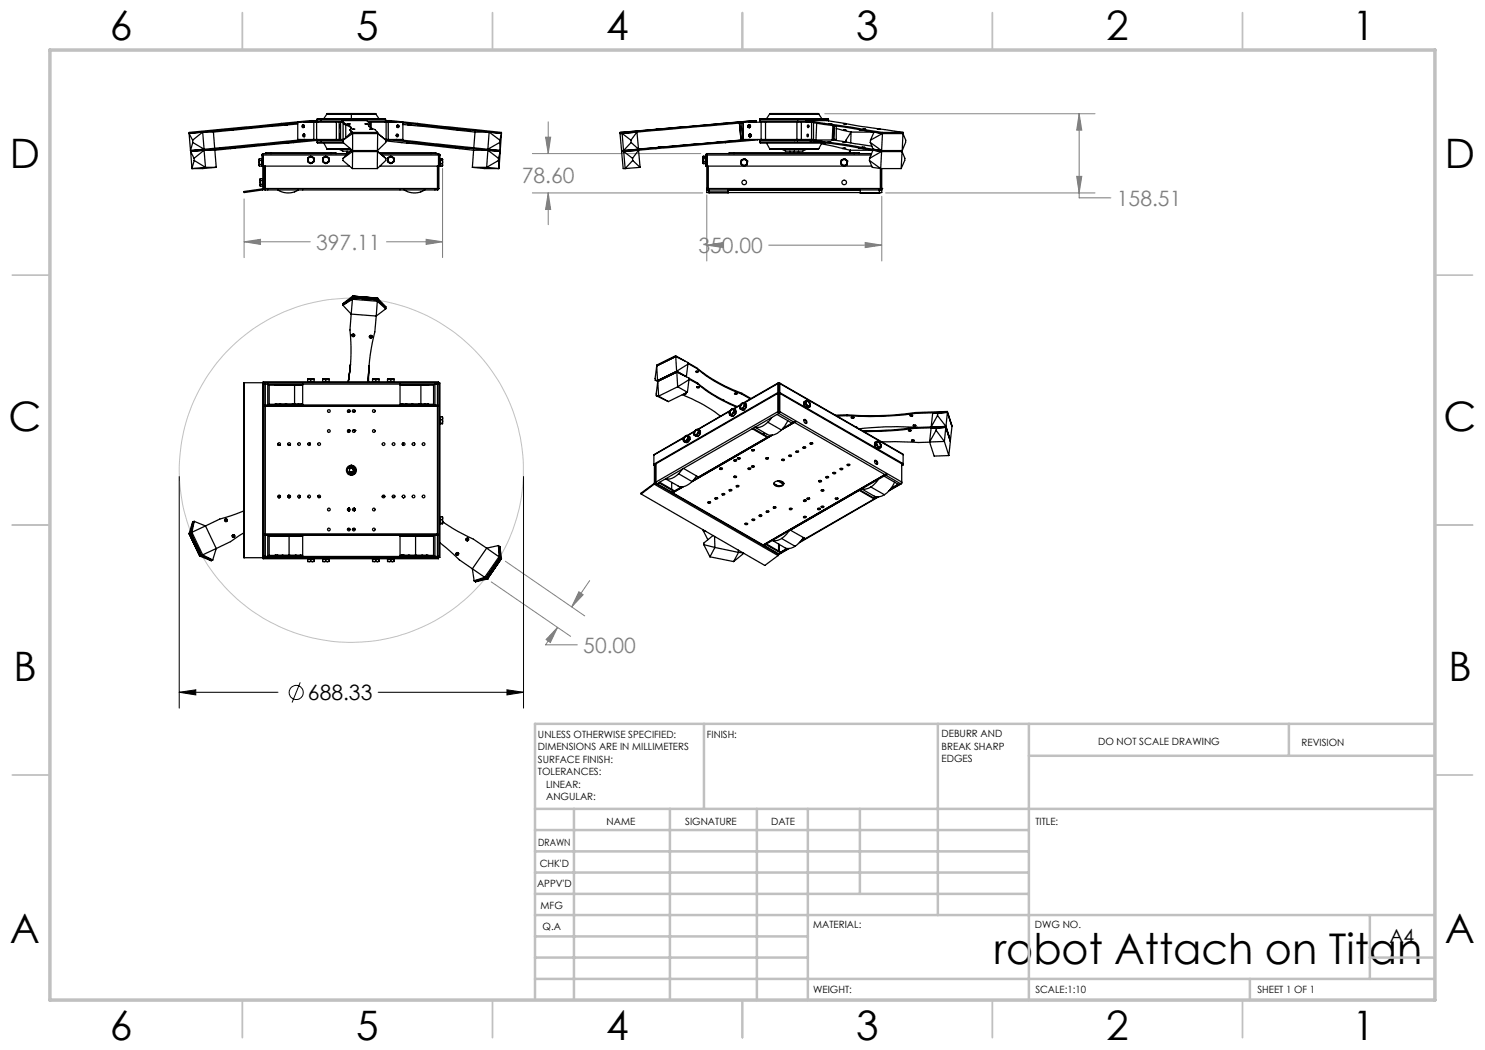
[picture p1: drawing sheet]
<svg xmlns="http://www.w3.org/2000/svg" width="297mm" height="210mm" viewBox="0 0 297 210" stroke-linecap="round" stroke-linejoin="round" font-family="sans-serif">
<defs><g id="words">
<text font-size="8.5" x="198.7" y="192.7">robot Attach on Titan</text>
<g font-size="8.1">
<text x="22" y="8">6</text>
<text x="71.2" y="8">5</text>
<text x="121.2" y="8">4</text>
<text x="171.3" y="8">3</text>
<text x="221.3" y="8">2</text>
<text x="270.5" y="8">1</text>
<text x="2" y="33.6">D</text>
<text x="289" y="33.6">D</text>
<text x="1.7" y="86.1">C</text>
<text x="288.7" y="86.1">C</text>
<text x="2.7" y="136.1">B</text>
<text x="289.7" y="136.1">B</text>
<text x="2" y="188.6">A</text>
<text x="289" y="188.6">A</text>
<text x="22" y="208">6</text>
<text x="71.2" y="208">5</text>
<text x="121.2" y="208">4</text>
<text x="171.3" y="208">3</text>
<text x="221.3" y="208">2</text>
<text x="270.5" y="208">1</text>
</g>
<g font-size="4.2" fill="#808080">
<text x="104.4" y="36.6">78.60</text>
<text x="223.4" y="41.2">158.51</text>
<text x="63.2" y="50">397.11</text>
<text x="139.7" y="50.6">350.00</text>
<text x="116.7" y="130.5">50.00</text>
</g>
<text font-size="4.2" x="61.6" y="140">688.33</text>
<text font-size="3.9" x="277.9" y="188.5">A4</text>
<g font-size="2">
<text x="107.6" y="147.6">UNLESS OTHERWISE SPECIFIED:</text>
<text x="141.4" y="147.6">FINISH:</text>
<text x="188.3" y="147.5">DEBURR AND</text>
<text x="188.3" y="150">BREAK SHARP</text>
<text x="219.6" y="149">DO NOT SCALE DRAWING</text>
<text x="260.3" y="149.2">REVISION</text>
<text x="107.6" y="150.1">DIMENSIONS ARE IN MILLIMETERS</text>
<text x="107.6" y="152.6">SURFACE FINISH:</text>
<text x="107.6" y="155.1">TOLERANCES:</text>
<text x="188.3" y="152.5">EDGES</text>
<text x="109.2" y="157.6">LINEAR:</text>
<text x="109.2" y="160.1">ANGULAR:</text>
<text x="121.3" y="165">NAME</text>
<text x="137" y="164.9">SIGNATURE</text>
<text x="154.2" y="164.9">DATE</text>
<text x="207.1" y="164.9">TITLE:</text>
<text x="107.6" y="169.1">DRAWN</text>
<text x="107.9" y="173.3">CHK'D</text>
<text x="107.4" y="177.4">APPV'D</text>
<text x="108.1" y="181.8">MFG</text>
<text x="108.5" y="186">Q.A</text>
<text x="162.6" y="185.5">MATERIAL:</text>
<text x="207" y="185.5">DWG NO.</text>
<text x="162.6" y="198.5">WEIGHT:</text>
<text x="207.1" y="198.6">SCALE:1:10</text>
<text x="251.5" y="198.6">SHEET 1 OF 1</text>
</g>
</g></defs>
<g fill="none" stroke="#000" stroke-width=".2">
<path d="M35.8 95.3v46.3M104.7 95.3v46.3M35.8 138.5l3.4-.5v1zM35.8 138.5h19.8M60 136.5l-1.6 4M75.6 138.5h29.1M101.4 138l3.3 .5-3.3 .5z"/>
<circle cx="59.2" cy="138.5" r="1.4"/>
</g>
<g fill="none" stroke="#808080" stroke-width=".2">
<path d="M48.8 39.8v11.7M88.5 33.7v17.8M106.5 38.6h34M106.5 30.7h33.7M109.1 27.4h1l-.5 3.3zM109.6 38.6l.5 3.3h-1zM109.6 24.4v6.3M109.6 38.6v6.3M141.4 39v13.2M165 22.7h54M176.4 39.3v12.9M177.1 38.6h41.9"/>
<path d="M215.3 35.3h1.1l-.6 3.3zM215.8 22.7l.6 3.3h-1.1zM215.8 22.7v16.9h6.4M48.8 48.4l3.3-.5v1zM48.8 48.4h13.3M77.3 48.4h11.2M85.2 47.9l3.3 .5-3.3 .5zM141.4 49l3.2-.5v1zM141.4 49h.1M153.7 49h22.7M173 48.5l3.4 .5-3.4 .5zM98.2 116.4l15.9 10.9"/>
<path d="M101.1 112.2l15.8 11M115.8 118.3l.8 .6-2.3 2.5zM117.9 116.1l-3.6 5.3M111.5 125.5l-1.4 3-.9-.6zM111.5 125.5l-2.4 3.5h6.4"/>
</g>
<circle cx="70.3" cy="94.1" r="34.4" fill="none" stroke="#c0c0c0" stroke-width=".2"/>
<g fill="none" stroke="#c0c0c0" stroke-width=".35">
<path d="M48.5 2.5v7.5M98.5 2.5v7.5M148.5 2.5v7.5M198.5 2.5v7.5M248.5 2.5v7.5M2.5 55h7.5M287 55h7.5M2.5 105h7.5M287 105h7.5M2.5 155h7.5M287 155h7.5M48.5 200v7.5"/>
<path d="M98.5 200v7.5M148.5 200v7.5M198.5 200v7.5M248.5 200v7.5"/>
</g>
<g fill="none" stroke="#c0c0c0" stroke-width=".5">
<path d="M140.8 144.8v17M187.6 144.8v38.2M205.8 144.8v55.2M205.8 151.2h81.2M257.8 144.8v6.4M287 144.8h-180v55.2M107 161.8h180M107 178.8h98.8M107 174.5h98.8M107 170.3h98.8M107 166h98.8M114.8 161.8v38.2"/>
<path d="M134 161.8v38.2M151.4 161.8v38.2M161.6 161.8v38.2M172 161.8v17M107 195.8h180M107 191.5h54.6M107 187.3h54.6M107 183h180M250 195.8v4.2M274 191.5h13M274 183v12.8"/>
</g>
<path d="M10 10h277v190h-277z" fill="none" stroke="#c0c0c0" stroke-width=".7"/>
<path d="M48.8 48.4l3.3-.5v1zM85.2 47.9l3.3 .5-3.3 .5zM115.8 118.3l.8 .6-2.3 2.5zM111.5 125.5l-1.4 3-.9-.6zM173 48.5l3.4 .5-3.4 .5zM141.4 49l3.2-.5v1zM109.6 38.6l.5 3.3h-1zM109.1 27.4h1l-.5 3.3zM215.8 22.7l.6 3.3h-1.1zM215.3 35.3h1.1l-.6 3.3z" fill="#808080"/>
<path d="M35.8 138.5l3.4-.5v1zM101.4 138l3.3 .5-3.3 .5z" fill="#000"/>
<g fill="none" stroke="#000" stroke-width=".25">
<path d="M37.8 26.7l.7 1.3M37.8 26.7l.3 3.4M38.1 30.1v.2M38.1 30.3l.7 1.4M38.1 30.3l.3 3.4M38.5 28l.1 .5M38.6 28.5l-.5 1.6M38.6 28.5l2.2 1.3M38.8 31.7v.4M38.8 32.1l2.3 1.4M38.8 32.1l-.4 1.6M40.5 26.4l.3 3.4"/>
<path d="M40.5 26.4l-2 1.6M40.5 26.4h2.2M40.8 30l.3 3.5M40.8 30l-2 1.7M40.8 30l-2.7 .3M40.8 30h2.2M40.8 29.8l-2.7 .3M41.1 33.5l-2.7 .2M41.1 33.5h2.2M42.7 26.4l.2 3.2M43 30l.3 3.5M43.3 33.5l-2.8 .2h-2.1"/>
<path d="M43.7 26.1l-5.9 .6M43.7 25.9l-5.9 .6v.2M43.7 25.9v.2M44 29.7l-5.9 .6M44 29.6l-5.9 .5M44 29.6v.1M44.6 26.1l.6-.1zM44.9 29.7l.6-.1zM46.1 26.1l.6-.1zM46.4 29.7l.6-.1zM51.8 32.5l.1 .4M51.8 32.5v.5"/>
<path d="M51.8 31.9v.6M51.8 33l.1 .2M51.8 31.9l.1 .2M51.9 32.1l-.1 .4M51.9 32.9l-.1 .1M51.9 31.7l-.1 .2M51.9 31.7h.4v1.5h-.4M51.9 32.9h.4M51.9 32.1h.4M52 35.9v.6M52 36.5l.1 .4M52 36.5v.5"/>
<path d="M52 37l.1 .2M52 35.9l.1 .2M52.1 36.1l-.1 .4M52.1 35.7l-.1 .2M52.1 36.9l-.1 .1M52.1 35.7h.4v1.5h-.4M52.1 36.1h.4M52.1 36.9h.4M52.3 33.1h.1M52.3 31.8h.1M52.4 31v2.2h.2M52.4 31h.2"/>
<path d="M52.5 37.1h.1M52.5 35.8h.1M52.5 37.8l-3.7 .5v.2l3.7-.5M52.5 37.8v.2M52.6 37.7l-.1 .1M52.6 37.7h.4M52.6 31v6.7M52.6 31h.1M52.6 30.7v.3M52.6 30.7l-.2 .3M52.6 31v2.2h17.3M52.6 30.7h17"/>
<path d="M52.6 31h16.7M52.8 37.7l-.3 .3M52.8 37.7l.3 .3v-.3M52.8 33.2v4.5M53 37.7l.1 .1M53 38h34.6M53 33.2v4.5M53.1 37.7h34.4M53.1 33.2v4.5M54.2 30.5h-1v.2M54.2 30.5h12M54.2 30.5v.2"/>
<path d="M55.4 25h.6zM55.6 38a3.8 3.8 0 0 0 4.1 0M55.7 28.6h.6zM56.3 24.9l-12.6 1.2M56.3 24.7l-12.6 1.2M56.3 24.7v.2M56.6 28.5l-12.6 1.2M56.6 28.3l-12.6 1.3M56.6 28.3v.2M56.9 25h.6zM57.2 28.6h.5zM59.5 24.8l-16.8 1.6"/>
<path d="M59.5 24.6l-3.2 .3M59.9 27.9v.1M60.1 27.9h.9l-4.4 .4M60.7 25l-.1 .3 .1 .2-.1-.2zM60.8 26.9l.1 .4zM60.8 25v.5M60.9 26.9v.4M61.5 32v.3l.3 .3M61.5 32l.3 .6M61.7 24.4l.6-.1v.1M61.7 24.4h.1M61.8 31.4l.4-.1 .3 .1"/>
<path d="M61.8 32.6h.7M61.8 31.4l-.3 .6M61.8 32.6l.4 .1 .3-.1M61.8 31.4l-.3 .2v.4M61.8 31.4l.4-.2 .3 .2M62.1 24.1h1.3M62.1 24.1l-5.8 .6M62.1 24.1v.2M62.1 24.3h1.4M62.1 24.3l-1.2 .1h.8M62.4 28h1.1M62.4 28l-5.8 .5"/>
<path d="M62.4 27.9v.1M62.5 31.4l.3 .6M62.5 31.4l.3 .2v.4M62.8 24.4h.5M62.8 27.9h.5M62.8 24.4h-3.3v3.5h3.3M62.8 24.4v3.5M62.8 32v.3l-.3 .3M62.8 32l-.3 .6M63.3 24.4h4M63.3 27.9h4M63.3 24.4v3.5"/>
<path d="M63.4 28.5h.1M63.4 28.1h.1M63.4 28.5h.9M63.4 23.9h.9M63.4 23.9v.3M63.4 28.1v.4M63.4 24.2l.2 .2M63.4 24.2h.1M63.5 23.8l-.1 .1M63.5 28.5l5.2 .1zM63.5 28.1l-20.5 1.9M63.5 28.1h.8"/>
<path d="M63.5 24.2h.8M63.5 23.8h6.8M63.6 27.9l-.2 .2M63.6 27.9l-.1 .2M64.3 28.1h4.2M64.3 23.9h6M64.3 24.2h4.1M64.3 28.5h4.3M64.3 23.9v.3M64.3 28.1v.4M64.5 32v.3l.3 .3M64.5 32l.3 .6"/>
<path d="M64.7 28.6l.7 1.1M64.8 32.6h.7M64.8 32.6l.4 .1 .3-.1M64.8 31.4l.4-.1 .3 .1M64.8 31.4l-.3 .6M64.8 31.4l-.3 .2v.4M64.8 31.4l.4-.2 .3 .2M65.4 29.7v.1M65.4 29.7h4.6M65.4 22.8h4.9M65.4 22.8l-.7 1M65.4 22.7v.1"/>
<path d="M65.4 29.8h4.7M65.4 22.7h4.9M65.5 31.4l.3 .6M65.5 31.4l.3 .2v.4M65.8 32l-.3 .6M65.8 32v.3l-.3 .3M66.2 30.5h1v.2M66.2 30.5v.2M67.3 24.4h.5M67.3 27.9h.5M67.3 24.4v3.5M67.8 29.8l.8 .4h1.5"/>
<path d="M67.8 24.4h.8v3.6M67.8 27.9h.8M67.8 24.4v3.5M68 26.8v.6zM68 25v.5zM68.1 24.4v3.5M68.4 27.9l.2 .3M68.4 24.1h5l.5 .6M68.4 24.1l.5 .6M68.4 24.1l.1 .3M68.4 24.4h.1M68.6 28h.1"/>
<path d="M68.6 31.7v.4l1.9 1.6M68.6 28v.5l1.9 1.6h5M68.6 24.5l.3 .4M68.9 24.9a1.76 1.76 0 0 1 1.3 .8M68.9 24.7l.3 .1a1.09 1.09 0 0 1 1 .9l-.2 .2M68.9 24.7v.2M69.1 25v2.5M69.4 30.5h.4M69.4 30.5l.1 .2M69.4 30.2v.3M69.5 24.8h.5zM70 29.7h.1"/>
<path d="M70 29.7l.5 .6M70 25.9l.5 .6M70 25.9l.5 .8M70.3 23.8h6.8M70.3 23.8h-6.8M70.3 22.7h4.8M70.3 22.7h-4.9M70.3 23.9h6.8M70.3 23.8v.1M70.3 23.8h.1M70.3 22.7v.1M70.3 22.7h.1"/>
<path d="M70.3 22.8h4.9M70.3 30h.1M70.3 30l-1.7 1.7M70.3 30l.2 .3M70.3 22.8v1M70.4 25.8h.6zM70.5 33.7h5M70.5 30.3l-1.9 1.4M70.5 30.3v3.4M70.5 30.3h5M70.5 26.7l-1.9 1.3M70.5 26.7l-.2-.3-1.7 1.6"/>
<path d="M70.5 26.5v3.8M70.5 26.7h5M70.5 26.5h5M73 24.8h.5zM73.4 24.2h3.7M73.7 24.4h.4M73.9 24.7a.44 .44 0 0 0-.2 .5 .44 .44 0 0 0 .4 .3l.9 .4 .5 .6M73.9 25.8h.6zM73.9 24.7l-.2 .4M74.1 24.4h.1M74.1 24.4v1.1M74.2 24.4h3"/>
<path d="M74.2 24.4v1.2M75.1 22.7l.1 .1M75.2 22.8l.6 1M75.5 30.3v3.4M75.5 30.3l1.7 1.4M75.5 30.1v.2M75.5 26.7v3.4M75.5 26.7l1.7 1.3M75.5 26.6l1.7 1.4M75.5 26.5v.2M75.8 30.5h10.4M76.1 30.7h11.6"/>
<path d="M76.4 31h11.3M77 27.9h.2M77 24.3h1.1M77.1 23.8v.1M77.1 28h.8M77.1 23.9v.3M77.1 24.2l-.1 .2M77.1 24.1h1M77.2 31.7v.4l-1.7 1.6M77.2 28.2l17.5 1.8M77.2 28v.5l-1.7 1.6M77.2 24.4h.4"/>
<path d="M77.2 27.9h.4M77.2 24.4v3.5M77.5 32l.4 .6M77.5 32v.3l.4 .3M77.6 24.4h3v3.5h-3M77.6 24.4v3.5M77.9 31.4l.3-.1 .3 .1M77.9 32.6h.6M77.9 31.4l-.4 .6M77.9 32.6l.3 .1 .3-.1M77.9 31.4l-.4 .2v.4M77.9 31.4l.3-.2 .3 .2"/>
<path d="M77.9 27.9v.1M77.9 28l5.3 .5M78.1 24.1v.2M78.1 24.1l5.4 .6M78.1 24.3l1.2 .1h-.7M78.5 31.4l.3 .6M78.5 31.4l.3 .2v.4M78.6 24.4l-.7-.1-.1 .1M78.6 24.4h.1M78.8 32l-.3 .6M78.8 32v.3l-.3 .3M79.3 27v.2"/>
<path d="M79.3 26.9v.4zM79.4 25.2v.1M79.4 25l.1 .5zM79.9 27.9h-.7l4 .4M80.2 27.9v.1M80.6 24.9l14.4 1.5M80.6 24.6l2.9 .3M80.8 38a3.9 3.9 0 0 0 4.2 0M81.4 28.6h.5zM81.6 25h.6zM83.2 28.5l11.5 1.2M83.2 28.3l11.5 1.3"/>
<path d="M83.2 28.3v.2M83.3 28.6h.6zM83.5 24.9l11.5 1.2M83.5 24.7l11.5 1.2M83.5 24.7v.2M83.6 25h.5zM86.2 30.5h1v.2M86.2 30.5v.2M87.5 37.7v.3l.3-.3M87.5 33.2v4.5M87.6 37.7l-.1 .1M87.6 37.7h.2"/>
<path d="M87.6 33.2v4.5M87.7 30.7v.3M87.7 30.7l.3 .3M87.7 31v2.2h-11.7M87.8 31h.1M87.8 33.2h.7M87.8 31v6.7M87.8 31h.2M88 33.1h.1M88 31.8h.1M88 31v2.2M88 31.7h.5v.2"/>
<path d="M88 32h.5M88 32.8h.5M88.5 31.8v.1M88.5 32v.4M88.5 32.8v.2M88.5 33.2h.1M88.5 32.4v.4M88.5 32.4v.6M88.5 31.9v.1M88.5 31.9v.5M88.5 33v.2M91.2 29.6l.6 .1z"/>
<path d="M91.4 26l.6 .1zM93.2 29.6l.5 .1zM93.5 26l.5 .1zM94.5 33.5h2.8M94.5 33.5l2.4 .2h2.9M94.7 29.7l5.3 .6M94.7 30h2.9M94.7 30l-.2 3.5M94.7 29.6l5.3 .5M94.7 29.6v.1M95 26.1l5.3 .6M95 25.9v.2"/>
<path d="M95 25.9l5.3 .6v.2M95 26.4h2.8M95 26.4l-.2 3.2M97.3 33.5l2.5 .2M97.6 30l-.3 3.5M97.6 30l2.1 1.7M97.6 30l2.4 .3M97.6 29.8l2.4 .3M97.8 26.4l-.2 3.4M97.8 26.4l2.2 1.6M99.7 32.1l-2.4 1.4M99.7 31.7v.4"/>
<path d="M99.7 32.1l.1 1.6M99.9 28.5l-2.3 1.3M99.9 28.5l.1 1.6M100 28l-.1 .5M100 30.3l-.3 1.4M100 30.3l-.2 3.4M100 30.1v.2M100.3 26.7l-.3 3.4M100.3 26.7l-.3 1.3M124 26.7h.4M124 26.5h.4v.2M124 26.7l.3 3.4"/>
<path d="M124 26.5v.2M124.3 30.3l.3 3.4h.4M124.3 30.3h.4M124.3 30.1h.4M124.3 30.1v.2M124.4 26.7l.3 3.4M124.4 26.7l1.8 1.3M124.7 30.1v.2M124.7 30.3l.3 3.4M124.7 30.3l1.8 1.4M126.2 28l1.2-1.6 .3 3.4M126.2 28v.5"/>
<path d="M126.2 28.5l-1.5 1.6M126.2 28.5l1.5 1.3M126.5 31.7v.4M126.5 32.1l-1.5 1.6M126.5 32.1l1.5 1.4M127.7 30l-1.2 1.7M127.7 30l-3 .3M127.7 30l.3 3.5M127.7 29.8l-3 .3M128 33.5l-3 .2M130.8 25.9l-6.8 .6M130.8 25.9l.1 .2"/>
<path d="M130.9 26.1l-6.5 .6M131.2 29.6l-6.5 .5M131.2 29.6v.1M131.2 29.7l-6.5 .6M131.2 25.9l.6-.1zM131.5 25.9l.5-.1zM131.6 29.5l.5-.1zM131.8 29.5l.6-.1zM140.6 31.4v.6M140.6 32l.1 .3M140.6 32v.6M140.6 32.6l.1 .1"/>
<path d="M140.6 31.4l.1 .2M140.7 31.2l-.1 .2M140.7 31.6l-.1 .4M140.7 32.3l-.1 .3M140.7 31.2h.4v1.5h-.4M140.7 31.6h.4M140.7 32.3h.4M141.1 32.6h.1M141.1 31.3h.1M141.1 31l.3-.1v6.8M141.1 31v2.2h.3M141.4 37.7v.3"/>
<path d="M141.4 37.7h.1M141.4 37.7h35M141.4 38h35M141.4 38v.5h.4M141.4 30.7v.3M141.4 30.7l-.3 .3M141.4 31v2.2h32.9M141.4 30.7h32.9M141.4 31h32.8M141.5 33.2l.1 4.6M141.6 33.2v4.8l-.2-.3M141.8 38v.4"/>
<path d="M141.8 38.4v.2h3.8v-.2M141.8 38.4h3.8M143.2 24.8h.5zM143.4 24.8h.6zM143.5 28.4h.5zM143.8 28.4h.5zM144.8 24.9l-.1-.2-13.9 1.2M144.8 24.9l-13.9 1.2M145.1 28.3l-13.9 1.3M145.1 28.3v.2M145.1 28.5l-13.9 1.2M145.6 38v.4"/>
<path d="M145.6 38.5h26.4M145.8 38h.1M146 38h.1M146.8 30.5h-1v.2M146.8 30.5h24.1M146.8 30.5v.2M147.9 24.6l.3 3.4M148.2 27.9h.1M148.2 27.8v.1M148.2 32.4l.2 .6M148.2 32.4l-.1 .4 .3 .2M148.2 28l-20.5 1.8"/>
<path d="M148.2 28h.1M148.2 28h.3M148.2 24.6l.3 3.4M148.4 33l.7 .1M148.4 33l.3 .2 .4-.1M148.6 31.9l-.4 .5M148.6 31.9l.6 .1M148.6 31.9l.3-.2 .3 .3M148.6 31.9l-.4 .1v.4M148.6 24.5l-3.8 .4M149 28h-.5M149 28l1-.1-4.9 .4"/>
<path d="M149 27.9v.1M149.2 32l.3 .6M149.2 32l.3 .2v.4M149.5 32.6l-.1 .3-.3 .2M149.6 25.1v.3zM149.6 25.1v.3M149.8 26.9v.3M149.8 26.9v.4M149.8 25a.28 .28 0 0 1 .3 .3 .28 .28 0 0 1-.3 .2M150 26.8a.28 .28 0 0 1 .2 .3 .28 .28 0 0 1-.2 .3M150 26.8a.28 .28 0 0 1 .2 .3 .28 .28 0 0 1-.2 .3 .28 .28 0 0 0 .3-.3 .28 .28 0 0 0-.3-.3zM150.8 24.1h.4"/>
<path d="M151.2 24.1l-20.7 1.8M151.2 24.3v.1M151.2 24.1v.2l-1.4 .1h.9M151.6 27.9l-6.5 .6M152 28.1h7.5M152 28.5h10.1M152 28.5h.1M152 23.9h10.1M152 24.2h7.5M152 23.9v.3M152 28.1v.4M152 24.2l.1 .2"/>
<path d="M152 23.8v.1M152 23.8h13.7M152 28.5l13.1 .1M152 28.5h12.9M152.1 27.9l-.1 .2M152.2 24.4h.9M152.2 27.9h.9M152.2 24.4h-3.6v3.5h3.6M152.2 24.4v3.5M153.1 24.4h6.3M153.1 27.9h6.3M153.1 24.4v3.5"/>
<path d="M153.3 28.6l.6 1.1M153.9 29.7h9.9M153.9 22.8h9.9M153.9 29.7l.1 .1M153.9 22.8l-.6 1M154 22.7l-.1 .1M154 22.7h9.7M154 29.8h9.7M156.4 29.8l.7 .4h1.8M158 30.2v.3M158.9 30.2v.3M159.4 24.4h.9"/>
<path d="M159.4 27.9h.9M159.4 24.4v3.5M159.5 28.1h2.6M159.5 24.2h1.7M159.5 24.2v.2M159.5 27.9v.2M159.7 30.2v.3M160.3 24.4h2.4v3.5h-2.4M160.3 24.4v3.5M161 27.9l3.7 .6M161.2 24.1a37.8 37.8 0 0 1 9.4 .9l10 1.5M161.2 24.1l3.7 .6"/>
<path d="M161.2 24.1v.2l.8 .1h-.5M161.3 29.8l-.8 .4h-1.6M161.4 26.9a.21 .21 0 0 1 .3 .2 .21 .21 0 0 1-.3 .2zM161.4 24.4h.1M161.6 25a.23 .23 0 0 1 .2 .3 .23 .23 0 0 1-.3 .2zM162.1 23.9h3.6M162.1 28.5h2.3M162.1 23.9v.2M162.1 28.1v.4M162.1 28.1h.1M162.3 24.4v3.5M162.5 28h.7"/>
<path d="M162.5 28l-.5-.1 2.7 .4M162.5 27.9v.1M162.7 24.5l2.2 .4M163.2 28h3.2M163.3 24.7l-.1 3.3M163.7 22.7l.1 .1M163.8 29.7l-.1 .1M163.8 22.8l.6 1M164.3 28.8l5.8 1.2M164.4 28.6l-.6 1.1M164.7 28.3l4.5 .6 3.4 .7M164.7 28.5l7.9 1.2"/>
<path d="M164.7 28.3v.2M164.9 24.9l7.9 1.2M164.9 24.7l7.9 1.2M164.9 24.7v.2M165.6 28.4h.6zM165.7 23.8v.1M165.7 23.9v.3M165.8 24.8h.6zM166.4 28h.3M166.6 25.1l-.2 2.9M166.7 28l7.7 1.2M166.8 25.1l-.1 2.9"/>
<path d="M166.8 25.1v2.8M167.3 25.7l2.9 .7M167.3 25.2v2.7h-.6M168.2 32.4l.3 .6M168.2 32.4l-.1 .4 .4 .2M168.5 33l.6 .1M168.5 33l.2 .2 .4-.1M168.5 28.4h.6zM168.6 29.6l.5 .1zM168.6 31.9l-.3 .2-.1 .3M168.6 31.9l.6 .1M168.6 31.9l.3-.2 .3 .3"/>
<path d="M168.6 31.9l-.4 .1v.4M168.7 24.8h.6zM168.7 26h.6zM169.2 32l.3 .6M169.2 32l.3 .2v.4M169.5 32.6l-.1 .3-.3 .2M170.1 30h4.5M170.1 30v.5M170.1 30l-.3 .5M170.2 26.4h4.6M170.2 26.4l-.1 2.2M170.2 26.4l-1 1.6v.4"/>
<path d="M170.9 30.5h.9v.2M170.9 30.5v.2M171.6 38h.1M171.8 38h.1M171.9 26l.5 .1zM172 38v.6M172 38.6h.1M172 38.6h3.9M172.2 29.6l-.5 .1h.6M172.4 29.4l.6 .1zM172.6 25.8l.5 .1zM172.6 29.7l3.7 .6"/>
<path d="M172.6 29.6l3.7 .5M172.6 29.6v.1M172.8 25.9l3.7 .6M172.8 25.9v.2M172.8 26.1l3.7 .6M173.9 32.1l2.2 1.6M173.9 32.1l.5 1.4 1.7 .2M173.9 31.7v.4M174.1 28.5l2.2 1.6M174.1 28.5l.5 1.3 1.7 .3M174.1 28v.5M174.6 30h.1"/>
<path d="M174.6 30l-.7 1.7M174.6 30l1.7 .3M174.6 26.4h.2M174.7 26.4v.2M174.7 26.4h.1M175.5 25.8l.5 .1zM175.9 38v.6M175.9 38.6h.1M176.1 33.7v4.3l.3-.3M176.1 33.7v4.1M176.1 33.7h4.1M176.3 30.3h4.1"/>
<path d="M176.3 30.1h4.1M176.3 30.3l-2.4 1.4M176.3 30.3l-.2 3.4M176.3 30.1v.2M176.4 37.7v.3M176.4 37.7h.1M176.4 33.7v4M176.4 38v.5h-.5M176.5 26.7h4.1M176.5 26.5h4.1M176.5 26.7l-.2 3.4M176.5 26.7l-2.4 1.3"/>
<path d="M176.5 26.7l-1.7-.3-.7 1.6M176.5 26.5v.2M180.4 30.3l-.2 3.4M180.4 30.3l.6 1.4-.1 .4-.7 1.6M180.4 30.1v.2M180.6 26.7l-.2 3.4M180.6 26.7l.6 1.3-.1 .5-.7 1.6M180.6 26.5v.2M70.5 59.9l-1.9 1.2M70.5 59.9l-.3 2.9M70.5 59.9l5 .3M70.5 59.5h.1"/>
<path d="M70.5 59.2h.1M70.5 59.2v.3M70.5 59.2l-1.9 1.5M70.5 59.2l5 .4M70.5 59.5v.4M70.5 59.5l-1.9 1.6M70.5 59.5l5 .5M70.5 59.5l-1.9 1.2M75.5 60l1.7 1.8M75.5 59.9v.1M75.5 59.9l1.7 1.5M75.5 59.6v.6"/>
<path d="M75.5 59.6l1.7 1.8M52.5 76.5h.3M52.5 76.5v35M52.5 76.5h-3.7v35h3.7M52.6 76.5v-.1h35.1v.1M52.8 76.5v35M52.8 76.5h34.9M52.8 76.6h.3M53 76.8h-.2h.3M53.1 76.8h.1M53.1 76.8v-.3v.3M53.1 76.8v4.3"/>
<path d="M53.1 76.8h34.4M53.6 76.8v4.3M55 77h.1M55.1 77h.1M55.2 77h.1M55.2 77h.6M55.8 77h.1M55.8 77h.2M56 77h.1M56 77h1.1M57.1 77h.1M57.2 77h.1"/>
<path d="M57.2 77h1.3M58.5 77h.1M58.6 77h.1M58.6 77h1M58.9 77h-5.1v3.8h5.1M58.9 77h1.6M58.9 77v3.8M59.6 77h.1M59.7 77h.1M59.7 77h.5M60.2 77h.1M60.3 77h.1"/>
<path d="M60.5 76.8v4.3M61.5 75.9v.5M61.5 76.3h1.3M61.8 75.8l.4 .1M61.8 75.8h.7M61.8 75.8l-.3 .1M62.2 75.9v.4M62.5 75.8l-.3 .1M62.5 75.8l.3 .1M62.8 75.9v.5M64.5 75.9v.5M64.5 76.3h1.3"/>
<path d="M64.8 75.8l.4 .1M64.8 75.8h.7M64.8 75.8l-.3 .1M65.2 75.9v.4M65.5 75.8l-.3 .1M65.5 75.8l.3 .1M65.8 75.9v.5M68.6 61.1l1.6 1.7M68.6 60.7l.2 .2M70.1 73l-.4 3.4M70.1 72.8l-.5 3.6zM70.2 62.8l-.2 3.2a37.7 37.7 0 0 1-.3 10.4"/>
<path d="M70.2 62.8l5 .4M70.4 67a.28 .28 0 0 0 .2 .3 .28 .28 0 0 0 .3-.2M70.4 66.9h.5l-.3 .1zM73.8 73.1l-.1 3.3 .1-3.2M73.9 67.3a.28 .28 0 0 0 .2 .3 .28 .28 0 0 0 .3-.3M73.9 67.2h.5l-.2 .1zM74.5 75.9v.5M74.5 76.3h1.3M74.9 75.8l.3 .1M74.9 75.8h.6M74.9 75.8l-.4 .1M75.2 75.9v.4"/>
<path d="M75.2 63.2l-.2 3.2a40.2 40.2 0 0 0-1.3 10l.1-3.1M75.5 60.2l-.3 3M75.5 60.2l1.7 1.6M75.5 75.8l-.3 .1M75.5 75.8l.3 .1M75.8 75.9v.5M77.2 61.8l-2 1.4M77.2 61.4l-.2 .2M77.5 75.9v.5M77.5 76.3h1.3M77.9 75.8l.3 .1M77.9 75.8h.6"/>
<path d="M77.9 75.8l-.4 .1M78.2 75.9v.4M78.5 75.8l-.3 .1M78.5 75.8l.3 .1M78.8 75.9v.5M80 77h4.2M80 76.8v4.3M80.3 77h.1M80.4 77h.1M80.4 77h.7M81.1 77h.1M81.2 77h.1"/>
<path d="M81.2 77h1.1M82.3 77h.1M82.3 77h.2M82.5 77h.1M82.5 77h1.2M83.7 77h.1M83.7 77h.2M83.9 77h1M83.9 77h.1M84.2 77h2.5v3.8h-2.5M84.2 77v3.8M84.9 77h.1"/>
<path d="M85 77h.1M85 77h.5M85.5 77h.1M87 76.8v4.3M87.5 76.8h.1M87.5 76.8h.3h-.2M87.5 76.8v-.3v.3M87.5 76.8v4.3M87.5 76.6h.2M87.7 76.6h.1M87.7 76.5v.1M87.7 76.6v.2"/>
<path d="M87.8 76.6h.2v34.9h-.2M87.8 76.6v34.9M131.1 76.1l.5 .2M131.1 76.1h.4M131.3 79.2h.4M131.3 79.2l2.4 1.1M131.3 73.2l.2 2.9M131.3 73.2l-.2 2.9M131.5 76.1l.1 .2M131.6 76.3l.1 2.9M131.6 76.3l-.3 2.9M131.7 79.2l2 1.1"/>
<path d="M135.1 71.1v.2M135.1 71.1l1.9 1.1M135.1 71.1l-3.8 1.9v.2M135.1 71.3l.2 3M135.1 71.3l2.4 1.2M135.1 71.3l-3.8 1.9M135.3 74.3l1.9 1M135.3 74.3l-3.8 1.8M135.3 74.3l.1 .1M135.4 74.4l.1 3M135.4 74.4l2.4 1.2v.3M135.4 74.4l-3.8 1.9"/>
<path d="M135.5 77.4l2 1M135.5 77.4l-3.8 1.8M136.5 78.9l.1 .1a29.4 29.4 0 0 1 7.5 4.2M137.1 78.6l.1 .1a.29 .29 0 0 1-.2 .2 .29 .29 0 0 1-.3-.1M137.2 78.7h-.3M137.5 78.4l-3.8 1.9M137.5 72.5l.1 .3M137.5 72.5l1.8 1M137.6 72.8l-2.3 1.5M137.6 72.8l-.3 2.5M137.6 72.7l1.7 1M137.8 75.8l1.8 1"/>
<path d="M137.8 75.6l1.7 1M137.8 75.9l-2.3 1.5M137.8 75.9l-.3 2.5M139.2 74.3a.25 .25 0 0 1 .3-.1 .25 .25 0 0 1 .1 .2 .27 .27 0 0 1-.2 .1 .27 .27 0 0 1-.2-.2zM139.3 73.5a31.3 31.3 0 0 0 9.1 5.2M139.3 73.5v.2M139.3 77.4h.1a.25 .25 0 0 1 .3-.1 .25 .25 0 0 1 .1 .2l-.2 .1zM139.3 73.7a29.6 29.6 0 0 0 9.1 5.1M139.5 77.3l.2 .1M139.5 76.6a28.4 28.4 0 0 0 7.9 4.7M139.5 76.6l.1 .2M139.6 76.8a29.3 29.3 0 0 0 7.7 4.6"/>
<path d="M139.6 74.3h-.4M139.8 77.4h-.4M144.5 79.9h.2l.1 .2M144.7 80h-.1M146.9 78.7h.5a.25 .25 0 0 1-.2 .2 .25 .25 0 0 1-.3-.2zM146.9 78.7h.5M148.4 78.8l1.7 1M148.4 78.7v.1M148.4 78.7l1.8 1M155.6 76.7l.1 .1M155.6 78.5l.1 .1-24.8 14.3M155.6 76.7v1.8"/>
<path d="M155.6 78.7v3.6M155.6 78.5l-24.8 14.3 .1 .1M155.6 76.7l-6.8 3.9M155.6 76.6l-6.9 4M155.7 79.4h.1M155.7 76.8v5.6M155.8 76.6l-.2 .1M155.8 76.8h-.1M155.8 76.6l.2 .1M155.8 76.8h.1M155.8 76.6v5.8M155.9 76.6l24.7 14.3"/>
<path d="M156 76.7l-.3 .1M156 76.7v1.8M156 78.7v3.6M156 78.5l-.2 .1 24.8 14.4M156 78.5l24.6 14.2-.3 .3M156 76.7l24.6 14.2M53 81.1h34.6v.2h-34.6zM53.1 81.3v25.5M55 80.8h.1M55.1 80.8h.1M55.2 80.8h.1M55.2 80.8h.6"/>
<path d="M55.6 89h.1M55.6 88.8v.2M55.7 99.5h.3M55.8 80.8h.1M55.8 99.1a.16 .16 0 0 0-.1 .2 .16 .16 0 0 0 .1 .1M55.8 80.8h.2M55.9 88.9l-.2 .2 .1-.2 .2 .1M56 80.8h.1M56 80.8h1.1M56 88.9v.1M57.1 80.8h.1M57.2 80.8h.1"/>
<path d="M57.2 80.8h1.3M57.6 89l.3 .1M57.7 99.1l.1 .1 .2-.1M57.7 99.3v.1zM57.7 99.5h.3M57.7 99.3v.1M57.9 89.1h.1M58.5 80.8h.1M58.6 80.8h.1M58.6 80.8h1M58.9 80.8h1.6M59.6 80.8h.1"/>
<path d="M59.7 80.8h.1M59.7 80.8h.5M59.7 99.5h.3M60.1 99.2v.2M60.2 80.8h.1M60.3 80.8h.1M61.6 99.3l.3 .2M61.9 88.5v.6M63.6 99.2l.4 .3M69.5 86.1h.5M69.6 86.5h.1M69.6 94.5l.2 .1"/>
<path d="M69.6 82.5h.1M69.6 94.5h.5M69.6 93.7h.5M69.7 86v.1M69.7 85.9v.2v-.2M69.8 94.7h.1M69.8 93.3v.1M69.8 93.4a.76 .76 0 0 0 0 1.3M69.8 94.7l.5 .2M69.8 94.7l.5 .3M69.8 93.4h.1M69.8 85.9v.2v-.1"/>
<path d="M69.8 93.4l-.2 .3M69.8 94.6h1M69.9 86v.1M70 82.3h-.5M70.1 93.7a.46 .46 0 0 1 .6 .2 .46 .46 0 0 1-.2 .6M70.1 93.7h.2M70.1 94.5h.4M70.1 94.5h.2M70.3 93.1h.1M70.3 95h.1M70.3 93.7h.2a.38 .38 0 0 1-.1 .7M70.3 93.7a.41 .41 0 0 0-.4 .4 .41 .41 0 0 0 .4 .4"/>
<path d="M70.3 93.2l-.5 .2M70.3 93.2l.5 .2M70.3 93.2h.1M70.3 94.9h.1M70.3 95v.1M70.3 93.1l.5 .2M70.3 93.1l-.5 .2M70.4 94.4l-.1 .1M70.4 94.4l.1 .1M70.5 82.3h.5M70.5 86.1h.5M70.7 93.4a.78 .78 0 0 1 0 1.2"/>
<path d="M70.7 93.4h.1M70.7 93.4h-1l-.1 .3M70.8 93.3v.1M70.8 94.7h.1M70.8 93.4a.76 .76 0 0 1 0 1.3M70.8 94.7l-.5 .2M70.8 94.7l-.5 .3M70.8 93.4h.1M70.8 85.9l.1 .2v-.1M71 86.1h.1M71 86v.1M77 99.3l-.2-.1-.4 .2"/>
<path d="M79 99.2l-.5 .3M80 80.8h4.2M80.3 80.8h.1M80.4 80.8h.1M80.4 80.8h.7M80.7 88.5l-.1 .6M81 99.4l-.3 .2M81.1 80.8h.1M81.2 80.8h.1M81.2 80.8h1.1M82.3 80.8h.1M82.3 80.8h.2"/>
<path d="M82.5 80.8h.1M82.5 80.8h1.2M82.9 88.6v.4M83.7 80.8h.1M83.7 80.8h.2M83.9 80.8h1M83.9 80.8h.1M84.9 80.8h.1M85 80.8h.1M85 80.8h.5M85.5 80.8h.1M87.5 81.3v25.5"/>
<path d="M88 83.4h.1M88 84.7h.1M88 83.4h.5M88 84h.5M88 84.7h.5M88.5 83.4v.3M88.5 84v.3M88.5 84.7h.1M88.5 83.7v.3M88.5 83.7v.6M88.5 84.3v.4M88.5 84.7l-.5 .1"/>
<path d="M128.2 98.8l24.8 14.3 2.6-2M130.8 91v2.1M130.8 93.1h.1M130.8 96.8l-2.6 2M130.8 96.8l24.8 14.3M130.8 96.7l-2.6 1.9v.2M130.8 96.7v.1M130.9 96.6l-.1 .1M130.9 92.9v3.7M130.9 93l-.1 .1M131 96.5l-.2 .3M131 96.5l-.1 .1"/>
<path d="M131 92.9v3.6M131 96.5l.2 .2M131.2 96.6l.2 .2M131.2 92.7v3.9M131.3 96.8l24.3 14h.2M131.3 96.6h-.1M131.4 96.8l3 1.7M131.8 96.5l-.4 .3M131.8 96.5l3 1.8M131.9 96.4l2.9 1.7v.2M133.1 95.8l2.5 1.4a2.41 2.41 0 0 0 2.8-.9M134.3 98.5h.1"/>
<path d="M134.3 96.5v1.4M134.4 98.5h-.1M134.5 98.6l18.1 10.4M134.8 98.3l-.4 .2M135.7 94.7a2.61 2.61 0 0 1-2.6 1M135.7 94.7l2.7 1.6M136.3 97.4l-2 1.1M136.5 93.8l-.8 .9M136.6 97.4l-2.1 1.2-.2-.1M136.7 88l.2 .3M136.7 88v.3M136.7 88.3l.8 .2"/>
<path d="M136.7 88.3h.2M136.7 93.7l-4.9 2.8M136.8 87.6l-6 3.4M136.9 87.4l-6.1 3.6M136.9 87.4l-.2 .6M136.9 88.3h.3M137.1 87.3a.34 .34 0 0 1 .4 0 .34 .34 0 0 1-.1 .5 .39 .39 0 0 1-.6 .4 .39 .39 0 0 1 .1-.7zM137.2 88.5h.2M137.2 88.3l.3 .2M137.4 87.1l-.5 .3M137.4 87.1l.2 .3M137.4 88l-.5 .3"/>
<path d="M137.4 88l-.2 .3M137.4 87.1l.3 .1M137.4 87.2a.74 .74 0 0 0-.5 1M137.6 87.4l-.2 .6M137.6 87.4l.1 .4M137.7 87.8l-.3 .2M137.7 87.2l-.1 .2M137.7 87.8l.2 .1M137.7 87.2l.2 .1v.6M137.9 87.4v.5M137.9 88l-.4 .4M137.9 87.9l-.4 .6"/>
<path d="M138.8 86.7l.2 .4M138.8 86.7l.1 .4M138.9 87.1l.7 .2M138.9 87.1h.1M138.9 86.3l-1.4 .8M139 86.2l-1.6 .9M139 86.1l-.2 .6M139 87.1h.3M139.2 86a.35 .35 0 0 1 .5 .1 .35 .35 0 0 1-.1 .5 .39 .39 0 0 1-.6 .3 .39 .39 0 0 1 0-.7zM139.3 87.3h.2M139.3 95.2l-.9 1.1M139.3 87.1l.3 .2"/>
<path d="M139.5 85.9l-.5 .2M139.5 85.9l.2 .3M139.5 86.8l-.5 .3M139.5 86.8l-.2 .3M139.5 85.9h.3M139.6 86a.68 .68 0 0 0-.6 1M139.7 86.2l-.2 .6M139.7 86.2l.1 .3M139.8 86.5l-.3 .3M139.8 85.9l-.1 .3M139.8 86.5l.3 .2M139.8 85.9l.3 .2v.6"/>
<path d="M140.1 86.2v.5M140.1 86.7l-.4 .5M140.1 86.7l-.5 .6M143 99.6h.5M143.1 99.6a.26 .26 0 0 1 .2-.1 .26 .26 0 0 1 .2 .3 .25 .25 0 0 1-.3 .1 .25 .25 0 0 1-.1-.3zM143.9 93.7a.29 .29 0 0 1 .3-.1 .29 .29 0 0 1 .3 .2 .31 .31 0 0 1-.6-.1zM144 93.7h.5M144 93.6v.1M144.4 98.8h.1a.26 .26 0 0 1 .3-.1 .26 .26 0 0 1 .1 .2 .28 .28 0 0 1-.3 .1 .28 .28 0 0 1-.2-.2zM144.4 98.8l.2 .1 .3-.1M144.4 93.7h-.3M145.8 98h.5"/>
<path d="M145.9 82.6l.2 .4M145.9 82.6v.4M145.9 98a.25 .25 0 0 1 .3-.1 .25 .25 0 0 1 .1 .2 .25 .25 0 0 1-.3 .1 .25 .25 0 0 1-.1-.2zM145.9 83l.8 .2M145.9 83h.2M145.9 97.9l.3 .1M146 82.2l-6.4 3.7M146.1 82.1l-.2 .5M146.1 83h.3M146.1 82.1l-6.6 3.8M146.2 82a.33 .33 0 0 1 .4-.1 .33 .33 0 0 1 .1 .5 .38 .38 0 0 1-.3 .5 .38 .38 0 0 1-.5-.4zM146.3 97.9v.1"/>
<path d="M146.4 83l.3 .2M146.4 83.2h.2M146.5 81.8l-.4 .3M146.5 81.8l.3 .3M146.5 82.7l-.4 .3M146.5 82.7l-.1 .3M146.5 81.8h.3M146.6 81.9a.66 .66 0 0 0-.5 1M146.8 82.1l-.3 .6M146.8 82.1v.4M146.8 95.3a.26 .26 0 0 1 .3-.1 .26 .26 0 0 1 .2 .3 .28 .28 0 0 1-.3 0 .28 .28 0 0 1-.2-.2zM146.8 92h.5"/>
<path d="M146.8 95.3l.2 .1 .3-.1M146.8 82.5l-.3 .2M146.8 81.8v.3M146.8 92l.5 .1a.25 .25 0 0 1-.3 .2 .25 .25 0 0 1-.2-.3zM146.8 82.5l.3 .1M146.8 81.8l.3 .2v.6M146.9 95.2l.2 .1M147.1 92v.1M147.1 82.6l-.4 .5M147.1 82.2v.4M147.1 82.6l-.4 .6M147.2 92v.1"/>
<path d="M147.3 97.1a.25 .25 0 0 1 .3 0 .25 .25 0 0 1 .1 .2 .25 .25 0 0 1-.3 .1 .25 .25 0 0 1-.1-.3zM147.3 97.1h.4M147.5 91.6h.5a.23 .23 0 0 1-.3 .3 .23 .23 0 0 1-.2-.3zM147.5 91.6l.2 .1 .3-.1M147.6 91.6v.1M147.7 97.1l-.4 .1M147.9 91.6v.1M148 81.4l.2 .4M148 81.4v.4M148 81.8l.8 .2M148 81.8h.2M148.1 81l-1.4 .8"/>
<path d="M148.2 80.9l-1.6 .9M148.2 80.8l-.2 .6M148.2 81.8h.3M148.3 80.8a.35 .35 0 0 1 .5-.1 .35 .35 0 0 1-.1 .6 .36 .36 0 0 1-.5 .4 .36 .36 0 0 1-.1-.6zM148.5 81.8l.3 .2M148.5 81.9l.2 .1M148.7 80.6l-.5 .2M148.7 80.6l.2 .3M148.7 81.5l-.5 .3M148.7 80.6h-.2l-.3 .2M148.7 81.5l-.2 .3M148.7 80.6h.2"/>
<path d="M148.8 80.7a.66 .66 0 0 0-.6 1M148.9 80.9l-.2 .6M148.9 80.9v.3M148.9 81.2l-.2 .3M148.9 80.6v.3M148.9 81.2l.4 .2M148.9 80.6l.4 .2v.6M149.2 81.4l-.4 .5M149.3 80.9v.5M149.3 81.4l-.5 .6M149.6 93.7a.25 .25 0 0 1 .3-.1 .25 .25 0 0 1 .2 .2 .28 .28 0 0 1-.3 .1 .28 .28 0 0 1-.2-.2zM149.6 93.7h.5"/>
<path d="M150.3 93.3l.3-.1 .2 .1a.25 .25 0 0 1-.2 .2 .25 .25 0 0 1-.3-.2zM150.3 90a.25 .25 0 0 1 .3-.1 .25 .25 0 0 1 .2 .3 .26 .26 0 0 1-.3 0 .26 .26 0 0 1-.2-.2zM150.4 90h.4M150.4 93.3h.4M150.4 93.2l.2 .1M150.5 85.8l-13.8 7.9M150.5 85.8l3 1.7M150.6 93.2l.2 .1M150.6 85.6l2.9 1.7v.2M150.6 89.9v.2M152.6 86.8l.2-.1 .1 .3M152.9 86.8l-.2 .1"/>
<path d="M153.2 91.6h.5a.25 .25 0 0 1-.3 .3 .25 .25 0 0 1-.2-.3zM153.2 91.6l.2 .1 .2-.1M153.5 87.5l-13.8 7.9-3-1.7M153.6 84.4a2.82 2.82 0 0 1-2.6 1l2.5 1.5a2.47 2.47 0 0 0 2.8-.9M153.6 84.4l2.7 1.6M154.2 87.1l-15.5 8.9M154.3 83.5l-.7 .9M154.5 87l-16.1 9.3M154.8 96.7a1.27 1.27 0 0 0 2 0M154.8 96.7l.7 .4M154.9 96.5a1.29 1.29 0 0 1 1.9 .2 1.13 1.13 0 0 1-1 .6 1.13 1.13 0 0 1-1-.6zM155.4 82.9l-4.9 2.9"/>
<path d="M155.4 82.9l3 1.7 .4-.2M155.6 82.3l.2 .4M155.6 82.3l-24.4 14.1 .2 .4M155.6 82.3l.1 .1M155.6 96.2l1.1 .6M155.7 82.4l.1 .1M155.8 96.2l.9 .5M155.8 82.5v.2M155.8 82.7l3 1.7M155.8 82.7l-.4 .2M155.8 82.4v.1M156 82.3l-.2 .4"/>
<path d="M156 82.3l24.3 14.1-.2 .4M156 82.3l-.2 .1M156.4 91.9h.4M156.4 91.9a.23 .23 0 0 1 .3-.1 .23 .23 0 0 1 .1 .3 .23 .23 0 0 1-.3 .1 .23 .23 0 0 1-.1-.3zM157.6 84.1l-.6 1.1-.7 .8M157.8 91.1h.5M157.8 91a.23 .23 0 0 1 .3 0 .23 .23 0 0 1 .1 .3h-.4zM158.8 84.4h.1M158.8 84.4l-2.2 1.2M158.8 84.4h.2M158.9 84.5l18.2 10.4M159 84.4h.1"/>
<path d="M159 84.4l-.1 .1M159 84.4l-2.8 1.6 2.7-1.5M159.2 90.3h.5M159.2 90.2a.26 .26 0 0 1 .3 0 .26 .26 0 0 1 .2 .2h-.5zM160.6 89.5l.1-.1a.26 .26 0 0 1 .2 0 .26 .26 0 0 1 .2 .2 .28 .28 0 0 1-.3 .1 .28 .28 0 0 1-.2-.2zM160.6 89.5h.5M160.8 80.9l.4 .6M160.8 80.9l.3 .5M160.8 84a.61 .61 0 0 1 .4 .7M160.8 80.5v.3M160.8 83.9a.48 .48 0 0 1 .5 .3 .48 .48 0 0 1 0 .5 .55 .55 0 0 1-.5-.8zM161.1 80.7l-.3 .2"/>
<path d="M161.1 80.7l.2 .3M161.1 80.4l.2 .6M161.1 80.4v.3M161.1 80.1h.3M161.1 80.1l-.3 .2v.6M161.1 80.1v.3M161.3 81.5h.2M161.3 80.2a.59 .59 0 0 1 .6 .4 .59 .59 0 0 1-.1 .6 .7 .7 0 0 1-.5-1zM161.3 80.2a.67 .67 0 0 1 .6 1M161.3 81l.2 .3M161.3 81l.5 .3M161.4 80.1l-.3 .3"/>
<path d="M161.4 80.1l.5 .4M161.4 99.7a.25 .25 0 0 1 .3-.1 .25 .25 0 0 1 .2 .2 .25 .25 0 0 1-.3 .1 .25 .25 0 0 1-.2-.2zM161.4 99.7h.5M161.5 81.3h.3M161.5 81.3l-.3 .2M161.8 81.3h.2M161.9 80.5l.2 .6M162 81.3l-.3 .2h-.5M162 88.6l.3 .1 .2-.1M162.1 81.1l-.3 .2M162.1 88.6a.26 .26 0 0 1 .3-.1 .26 .26 0 0 1 .1 .3 .25 .25 0 0 1-.3 .1 .25 .25 0 0 1-.1-.3zM162.1 81.1l-.1 .2"/>
<path d="M163.8 96.2a.29 .29 0 0 1 .3-.1 .29 .29 0 0 1 .2 .2 .31 .31 0 0 1-.5-.1zM163.8 96.2h.5M163.8 96.2h.1M163.8 96.2h.2M163.9 96.1l.2 .1M164 96.1l.2 .1M164.3 98a.25 .25 0 0 1 .3-.1 .25 .25 0 0 1 .1 .3 .26 .26 0 0 1-.3 .1 .26 .26 0 0 1-.1-.3zM164.3 98h.4M165.2 95.4v-.1a.26 .26 0 0 1 .3 0 .26 .26 0 0 1 .2 .2 .28 .28 0 0 1-.3 .1 .28 .28 0 0 1-.2-.2zM165.2 95.3h.5M166.6 94.5h.5M166.7 94.5h.3"/>
<path d="M166.7 94.5l.4 .1a.25 .25 0 0 1-.2 .2 .25 .25 0 0 1-.2-.3zM167.1 99.7a.25 .25 0 0 1 .3-.1 .25 .25 0 0 1 .1 .2 .26 .26 0 0 1-.3 .1 .26 .26 0 0 1-.1-.2zM167.1 99.7h.5M168 93.7h.5M168.1 93.7a.23 .23 0 0 1 .3-.1 .23 .23 0 0 1 .1 .3 .24 .24 0 0 1-.3 .1 .24 .24 0 0 1-.1-.3zM169.4 83.1l-2 .1M169.4 83v.1M169.4 83h-2.3M169.4 92.9h.5M169.5 92.9a.25 .25 0 0 1 .3-.1 .25 .25 0 0 1 .1 .3 .25 .25 0 0 1-.3 .1 .25 .25 0 0 1-.1-.3zM170.2 83.5l.1-.1a.22 .22 0 0 1 .3 0 .22 .22 0 0 1 .1 .3l-.4-.1zM170.3 83.4l.4 .1"/>
<path d="M171.1 85.4l.3 .1M171.3 85.5h.1M172 98l2.8 1.7M174.2 97.4a2.17 2.17 0 0 1-1.8 .4l2.4 1.4a1.91 1.91 0 0 0 2.1-.3M174.2 97.4l2.7 1.5M174.8 99.8l-3-1.7-13.7 7.9 3 1.7M174.8 99.8l-13.7 7.9M174.8 99.7v.1M174.9 89l.4 .7M174.9 89.1l.4 .5M174.9 92.1a.56 .56 0 0 1 .5 .8M175 88.6l-.1 .4"/>
<path d="M175 92.1v-.1a.53 .53 0 0 1 .4 .9 .57 .57 0 0 1-.4-.8zM175.2 88.9l-.3 .1M175.2 88.9l.3 .2M175.3 88.5l.2 .6M175.3 88.5l-.1 .4M175.3 88.3h.3M175.3 88.3l-.3 .2-.1 .5M175.3 88.3v.2M175.3 99.4l-.5 .3M175.4 88.4a.59 .59 0 0 1 .6 .3 .59 .59 0 0 1-.1 .7 .74 .74 0 0 1-.5-1zM175.4 89.7h.2M175.4 88.4a.69 .69 0 0 1 .6 1"/>
<path d="M175.5 89.1l.1 .4M175.5 89.1l.4 .4M175.5 99.4l-.7 .4M175.6 88.3l-.3 .2M175.6 88.3l.4 .3M175.6 89.5h.3M175.6 89.5l-.3 .2M175.7 95.8l-.5 .7-1 .9M175.7 99.4l-15.8 9.1M175.9 89.5h.2M176 88.6l.2 .6M176.1 89.5l-.3 .2h-.5"/>
<path d="M176.2 89.2l-.3 .3M176.2 89.2l-.1 .3M176.4 88.4h9.5M177.1 94.9h.1M177.1 94.9l-24.5 14.1M177.1 94.9l.1 .1M177.1 95l3 1.8M177.1 95l-.3 .2 3 1.7M177.2 95h.1M177.2 95h-.1M177.2 95l-24.5 14.1-.1-.1M178.9 96.4v.1a6 6 0 0 1-2 2.4"/>
<path d="M179.6 96.9l-1.4 .8M179.8 96.9l-1.9 1.1M180.1 96.8l-.3 .1M180.3 96.8l-2.6 1.4M180.3 96.6h.1M180.3 96.6l-.2 .2M180.3 92.7v3.9M180.6 90.9v2.1M180.6 93l-.3 .1M181.7 86l.5 .1M181.8 86a.25 .25 0 0 1 .2 0 .25 .25 0 0 1 .2 .2h-.4h-.1zM182 83.1l.1-.1a.23 .23 0 0 1 .3 0 .23 .23 0 0 1 0 .3z"/>
<path d="M182 83l.5 .1M182.3 88h.1a.22 .22 0 0 1 .3 0 .22 .22 0 0 1 0 .3h-.2zM182.4 88h.4M182.6 85h.1a.22 .22 0 0 1 .3 0 .22 .22 0 0 1 .1 .3l-.4-.1zM182.7 85h.4M182.8 85.7l-1.1 .1a63.5 63.5 0 0 1-9 .5M182.8 85.5a65.6 65.6 0 0 1-10.4 .6M182.8 85.5v.2M183.1 82.7l-1.1 .1a62.2 62.2 0 0 1-12.6 .3M183.1 82.5a63.1 63.1 0 0 1-13.7 .5M183.1 82.5v.2M183.5 85.5a67.7 67.7 0 0 0-11.7 .3"/>
<path d="M185.9 88.4l.9 2.8 3-.1M186.2 85.5l-.3 2.9M186.2 85.5l1.1 .2M186.5 82.5l-.3 2.9M186.5 82.5l1 .2M187.2 86.1l1.7 2.2M187.2 86.1l-1.3 2.3M187.3 85.7l-.1 .4M187.5 83.1l-1.3 2.3M187.5 83.1l1.7 2.2M187.5 82.7v.4M188.9 88.3l-3 .1"/>
<path d="M188.9 88.3l.9 2.8M189.2 85.5l-.3 2.8M189.2 85.5l-1.9 .2M189.2 85.5h-3M189.2 85.5l.9 2.8M189.2 85.5l-6.4 .2M189.2 85.3l-3 .1M189.2 85.3l.9 2.8M189.2 85.3l-6.4 .2M189.2 85.3v.2M189.5 82.5l-.3 2.8M189.5 82.5l-2 .2"/>
<path d="M189.5 82.5h-3M189.5 82.5l.9 2.8M189.5 82.5l-6.4 .2M189.5 82.3v.2M189.5 82.3l.9 3M189.5 82.3l-6.4 .2M190.1 88.3l-.3 2.8M190.1 88.1v.2M190.4 85.3l-.3 2.8M37.8 106.7h.1M37.8 106.7l2.2 4.5M38.1 106.6l2.2 4.5"/>
<path d="M38.1 106.6l-.3 .1M38.1 106.6h.1M38.4 106.5l-.3 .1M38.4 106.5l2.1 4.5M38.6 104.4l-.5 2.2M38.6 104.4l.2 .1M38.6 104.4l-.8 2.3M38.8 104.3l-.4 2.2M38.8 104.3l-.7 2.3M38.8 104.3l2.3 .9M40 111.2l2.2 .9M40.3 111.1h.1"/>
<path d="M40.3 111.1l2.2 .9M40.3 111.1l2 1M40.3 111.1l-.3 .1M40.5 111l-.2 .1M40.5 111l2 1M41.1 105.2l-2.7 1.3M41.1 105.2l2.2 4.5M42.2 112.1h.1M42.3 111.9v.2M43.3 109.7l-.8 2.3M43.3 109.7l-2.8 1.3M45 103.8a.28 .28 0 0 1 .4 .1 .28 .28 0 0 1-.1 .4"/>
<path d="M45.1 104.3v-.3l-.2-.1 .2 .1 .1 .3M46.5 107.1l.2 .2-.1 .2zM46.6 107a.3 .3 0 0 1 .3 .1 .3 .3 0 0 1-.1 .4M48.8 106.6l-2.7 1.7-2.8 1.4M48.8 102.2l-4.8 1.6-2.9 1.4M52.5 111.5h.3M52.6 111.5v.3h35.1v-.3M52.8 111.5h34.9M52.8 111.5h.3M53 111.3h-.2h.3M53 106.8h34.6v.3h-34.6zM53.1 111.3h.1"/>
<path d="M53.1 111.3v.2v-.1M53.1 107.1v4.2M53.1 111.3h34.4M53.6 107.1v4.2M55 111.1h.1M55 107.3h.1M55 111.1h.4M55 107.3h.4M55.4 111.1h.1M55.4 107.3h.1M55.5 111.1h.1M55.5 111.1h.9"/>
<path d="M55.5 107.3h.1M55.5 107.3h.9M56.4 111.1h.1M56.4 107.3h.1M56.5 111.1h.1M56.5 111.1h1.2M56.5 107.3h.1M56.5 107.3h1.2M57.7 111.1h.1M57.7 107.3h.1M57.7 111.1h.2M57.7 107.3h.2"/>
<path d="M57.8 107.3h-4v3.8h4M57.8 107.3h2.7M57.8 111.1h2.7M57.8 107.3v3.8M57.9 111.1h.1M57.9 107.3h.1M57.9 111.1h1.1M57.9 107.3h1.1M59 111.1h.1M59 107.3h.1M59.1 111.1h.1M59.1 107.3h.1"/>
<path d="M59.1 111.1h.9M59.1 107.3h.9M60 111.1h.1M60 107.3h.1M60 111.1h.3M60 107.3h.3M60.3 111.1h.1M60.3 107.3h.1M60.5 107.1v4.2M61.5 112.2l.3 .1M61.5 111.8v.4M61.5 111.8h1.3"/>
<path d="M61.8 112.3h.7M62.2 112.2l-.4 .1M62.2 112.2l.3 .1M62.2 111.8v.4M62.8 112.2l-.3 .1M62.8 111.8v.4M64.5 112.2l.3 .1M64.5 111.8v.4M64.5 111.8h1.3M64.8 112.3h.7M65.2 112.2l-.4 .1M65.2 112.2l.3 .1"/>
<path d="M65.2 111.8v.4M65.8 112.2l-.3 .1M65.8 111.8v.4M69.5 105.8l.5 .1M69.7 101.7v.5M69.7 101.6v.6M69.8 101.6v.6M69.9 101.7v.5M70.5 105.9h.5M70.8 101.6v.6M70.9 101.7v.5M71 101.7v.4"/>
<path d="M74.5 112.2l.4 .1M74.5 111.8v.4M74.5 111.8h1.3M74.9 112.3h.6M75.2 112.2l-.3 .1M75.2 112.2l.3 .1M75.2 111.8v.4M75.8 112.2l-.3 .1M75.8 111.8v.4M77.5 112.2l.4 .1M77.5 111.8v.4M77.5 111.8h1.3"/>
<path d="M77.9 112.3h.6M78.2 112.2l-.3 .1M78.2 112.2l.3 .1M78.2 111.8v.4M78.8 112.2l-.3 .1M78.8 111.8v.4M80 107.3h3.1M80 111.1h3.1M80 107.1v4.2M80.3 111.1h.1M80.3 107.3h.1M80.3 111.1h.3"/>
<path d="M80.3 107.3h.3M80.6 111.1h.1M80.6 107.3h.1M80.7 111.1h.1M80.7 111.1h.9M80.7 107.3h.1M80.7 107.3h.9M81.6 111.1h.1M81.6 111.1h.2M81.6 107.3h.1M81.6 107.3h.2M81.8 111.1h.1"/>
<path d="M81.8 111.1h1.2M81.8 107.3h.1M81.8 107.3h1.2M83 111.1h.1M83 107.3h.1M83.1 107.3h3.6v3.8h-3.6M83.1 111.1h.1M83.1 107.3h.1M83.1 111.1h1.2M83.1 107.3h1.2M83.1 107.3v3.8M84.3 111.1h.1"/>
<path d="M84.3 107.3h.1M84.4 111.1h.1M84.4 107.3h.1M84.4 111.1h.8M84.4 107.3h.8M85.2 111.1h.1M85.2 107.3h.1M85.3 111.1h.1M85.3 107.3h.1M85.3 111.1h.2M85.3 107.3h.2M85.5 111.1h.1"/>
<path d="M85.5 107.3h.1M87 107.1v4.2M87.5 111.3h.1M87.5 111.3v.2v-.1M87.5 111.3h.3h-.2M87.5 107.1v4.2M87.5 111.5h.2M87.7 111.5h.1M87.7 111.3v.2M88 108.5l3.9 3.5 2.6 1.8M88 103.4h.1M88 104.7h.1"/>
<path d="M88 103.4h.5M88 104h.5M88 104.7h.5M88.5 103.4v.3M88.5 104v.3M88.5 104.7h.1M88.5 103.7v.3M88.5 103.7v.6M88.5 104.3v.4M88.5 104.7l-.5 .1M88.5 104.4l3.1 1.9 3.1 1.5 2.6 1.8M88.5 104.4l.2 .1"/>
<path d="M88.5 104.4h.1M91.5 110.8l.2-.1-.2 .1v.2zM91.6 110.6a.27 .27 0 0 0-.3 0 .27 .27 0 0 0 0 .4M93.6 107.7a.28 .28 0 0 0-.3 0 .28 .28 0 0 0 0 .4M93.7 107.8l-.2 .2v.2M93.7 107.8l-.2 .1v.3M94.5 113.8l.3 2.4M94.5 113.8l2.4 1.7M95 116.1l.1 .2M96.9 115.5l-2.1 .7M96.9 115.5l.3 .1M97.2 115.6l-2.4 .6"/>
<path d="M97.2 115.6h.1M97.2 115.6l-2.1 .7M97.2 115.6l.3 .2M97.3 109.6l-2.8 4.2M97.3 109.6l2.5 1.8M97.5 115.8h.1M97.5 115.8l-2.4 .5M99.7 109.1l.3 2.4M99.7 109.1l-2.4 .5M99.7 109.1l.1 2.3M99.8 111.4l-2.9 4.1M99.8 111.4l.2 .1"/>
<path d="M99.9 109.3l.1 2.2M99.9 109.3l.4 2.4M99.9 109.3h-.2M100 111.5h.1M100 111.5l-2.8 4.1M100 111.5l.3 .2M100.3 111.7h.1M100.3 111.7l-2.8 4.1M140.7 106.1l.5 .2M140.7 106v.1M140.7 106.1l.9 1.8M140.8 108.9l2.2 .6"/>
<path d="M140.8 108.9l1.2 2.5M141.6 100.5a.25 .25 0 0 1 .3-.2 .25 .25 0 0 1 .1 .3l-.2 .1zM141.6 100.4h.5M142 111.4l4.7 .9M142.6 107.1l-1.8 1.5v.3M142.9 107.3l.1 2.2M143 109.5l-1 1.9M143 109.5l4.7 1M147.7 110v.5M147.7 110.5l-1 1.8M147.7 110.5l.9 .1M148.8 110.7l-2.1 1.6"/>
<path d="M149 104.7h.5M149 104.7a.23 .23 0 0 1 .3-.1 .23 .23 0 0 1 .1 .3h-.4zM150.4 103.9h.5M150.5 103.8l.4 .1a.23 .23 0 0 1-.2 .2 .23 .23 0 0 1-.2-.3zM151.8 103.1h.5M151.9 103a.25 .25 0 0 1 .3-.1 .25 .25 0 0 1 .1 .3 .25 .25 0 0 1-.3 .1 .25 .25 0 0 1-.1-.3zM152 103l.3 .1M152.6 109h.1M153.3 102.2a.25 .25 0 0 1 .3-.1 .25 .25 0 0 1 .1 .3 .25 .25 0 0 1-.3 .1 .25 .25 0 0 1-.1-.3zM153.3 102.3h.4M153.3 108.8l2.8 1.6M154.7 101.5v-.1a.25 .25 0 0 1 .3-.1 .25 .25 0 0 1 .2 .3 .28 .28 0 0 1-.3 .1 .28 .28 0 0 1-.2-.2z"/>
<path d="M154.7 101.4l.2 .1 .3-.1M155.7 108.8v1.4M155.8 110.8h.1M155.8 110.8l-.2 .3M155.8 108.9v1.4M156.1 110.6l-3-1.7-.3 .2 3 1.7M156.1 110.6l-.3 .2M156.1 110.4v.2M156.3 107.7a2.22 2.22 0 0 1-1.8 .4l2.5 1.4a1.91 1.91 0 0 0 2-.3M156.3 107.7l2.7 1.5M157.4 109.7l-1.3 .7M157.7 109.7l-1.6 .9"/>
<path d="M157.8 109.7l-2 1.1M157.8 106.2l-1.5 1.5M157.9 101.7a.22 .22 0 0 1 .3-.1 .22 .22 0 0 1 .1 .3h-.3zM157.9 101.7h.5M160.7 107.5l-.7 .9-1 .8M160.7 100.1a.25 .25 0 0 1 .3-.2 .25 .25 0 0 1 .1 .4h-.2zM160.7 103.4a.29 .29 0 0 1 .3-.2 .29 .29 0 0 1 .2 .3 .31 .31 0 0 1-.5-.1zM160.7 103.3l.3 .1 .2-.1M160.9 100l.2 .1M160.9 107.7l-.6 .3M161 100l.2 .1h-.5M161.1 107.7l-1 .6"/>
<path d="M163.5 101.7h.5M163.6 101.7a.22 .22 0 0 1 .3-.1 .22 .22 0 0 1 .1 .3h-.4zM163.9 101.7v.1M164.2 101.3a.26 .26 0 0 1 .3-.1 .26 .26 0 0 1 .2 .3h-.3zM164.3 101.3h.4"/>
<circle cx="60.6" cy="25.2" r=".26"/>
<circle cx="60.8" cy="27.1" r=".26"/>
<circle cx="62.2" cy="32" r=".57"/>
<circle cx="65.2" cy="32" r=".57"/>
<circle cx="78.2" cy="32" r=".57"/>
<circle cx="79.4" cy="27.1" r=".24"/>
<circle cx="79.6" cy="25.2" r=".24"/>
<circle cx="148.8" cy="32.5" r=".57"/>
<circle cx="148.8" cy="36.5" r=".46"/>
<circle cx="149.9" cy="25.3" r=".28"/>
<circle cx="150" cy="27.1" r=".27"/>
<circle cx="168.8" cy="32.5" r=".57"/>
<circle cx="168.8" cy="36.5" r=".46"/>
<circle cx="70.7" cy="67" r=".27"/>
<circle cx="74.1" cy="67.3" r=".28"/>
<circle cx="55.8" cy="88.8" r=".26"/>
<circle cx="55.8" cy="99.3" r=".26"/>
<circle cx="55.9" cy="99.3" r=".17"/>
<circle cx="57.8" cy="88.8" r=".27"/>
<circle cx="57.8" cy="99.3" r=".27"/>
<circle cx="59.8" cy="88.8" r=".26"/>
<circle cx="59.8" cy="99.3" r=".26"/>
<circle cx="61.8" cy="88.8" r=".26"/>
<circle cx="61.8" cy="99.3" r=".26"/>
<circle cx="63.8" cy="88.8" r=".27"/>
<circle cx="63.8" cy="99.3" r=".27"/>
<circle cx="65.8" cy="86.2" r=".26"/>
<circle cx="65.8" cy="82.2" r=".27"/>
<circle cx="69.8" cy="86.2" r=".26"/>
<circle cx="69.8" cy="82.2" r=".27"/>
<circle cx="70.3" cy="94.1" r=".99"/>
<circle cx="70.8" cy="82.2" r=".28"/>
<circle cx="70.8" cy="86.2" r=".27"/>
<circle cx="74.8" cy="82.2" r=".27"/>
<circle cx="74.8" cy="86.2" r=".26"/>
<circle cx="76.7" cy="88.8" r=".26"/>
<circle cx="76.7" cy="99.3" r=".26"/>
<circle cx="78.7" cy="88.8" r=".26"/>
<circle cx="78.7" cy="99.3" r=".26"/>
<circle cx="80.7" cy="88.8" r=".27"/>
<circle cx="80.7" cy="99.3" r=".27"/>
<circle cx="82.7" cy="88.8" r=".26"/>
<circle cx="82.7" cy="99.3" r=".26"/>
<circle cx="84.7" cy="88.8" r=".26"/>
<circle cx="84.7" cy="99.3" r=".26"/>
<circle cx="45.2" cy="104" r=".27"/>
<circle cx="46.7" cy="107.2" r=".26"/>
<circle cx="65.8" cy="101.9" r=".26"/>
<circle cx="65.8" cy="105.9" r=".27"/>
<circle cx="69.8" cy="101.9" r=".26"/>
<circle cx="69.8" cy="105.9" r=".27"/>
<circle cx="70.8" cy="105.9" r=".28"/>
<circle cx="70.8" cy="101.9" r=".27"/>
<circle cx="74.8" cy="105.9" r=".27"/>
<circle cx="74.8" cy="101.9" r=".26"/>
<circle cx="91.5" cy="110.8" r=".26"/>
<circle cx="93.5" cy="107.9" r=".28"/>
</g>
<use href="#words"/>
</svg>
